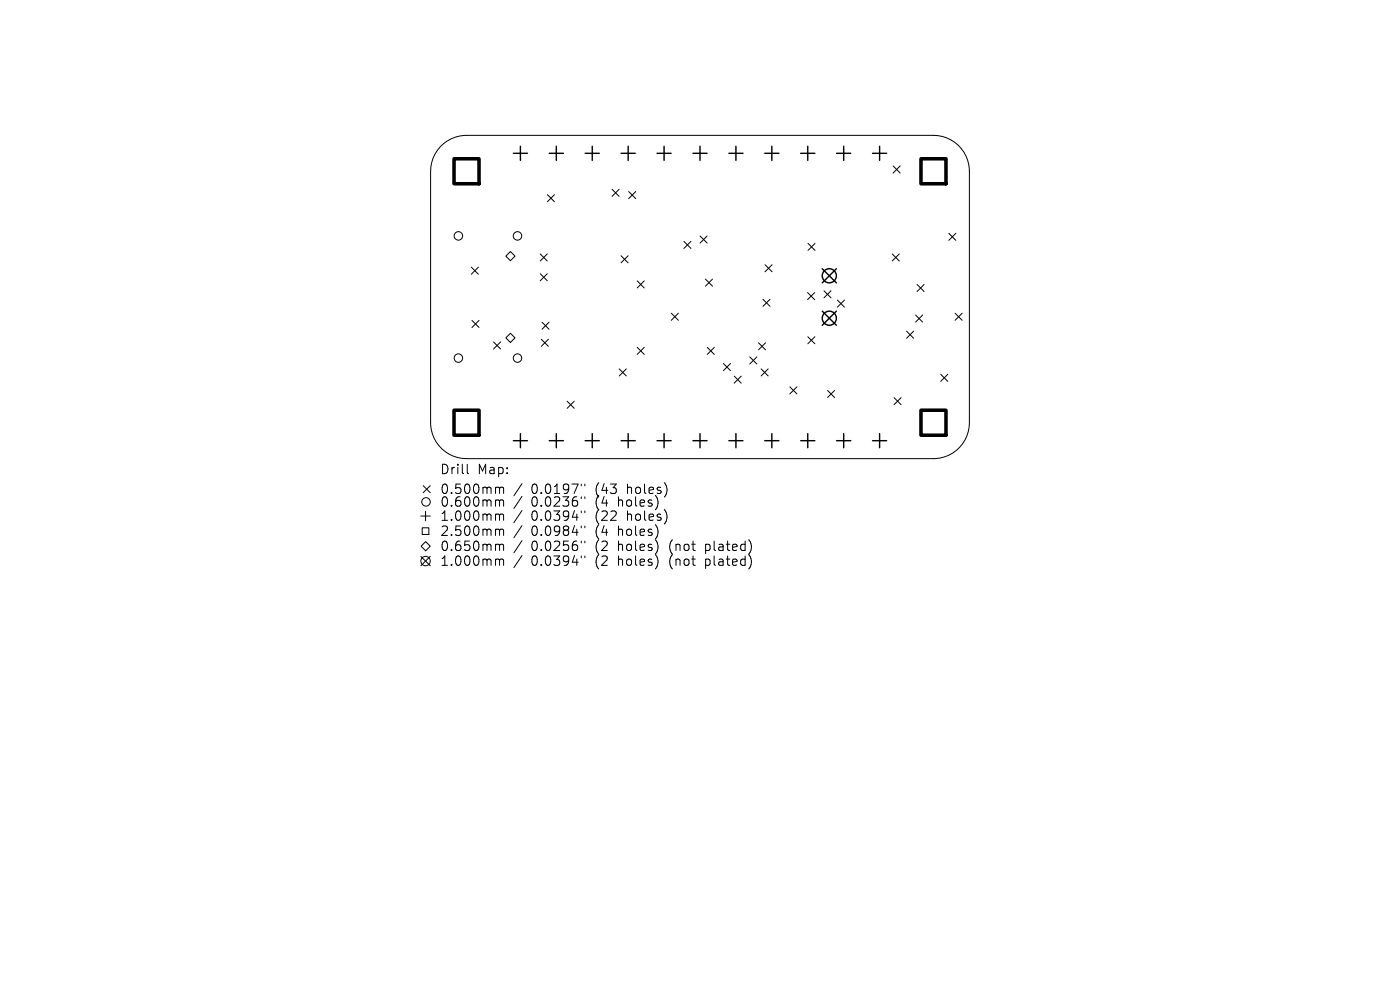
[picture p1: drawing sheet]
<svg xmlns="http://www.w3.org/2000/svg" width="297mm" height="210mm" viewBox="0 0 297 210" stroke-linecap="round" stroke-linejoin="round" font-family="sans-serif">
<defs><g id="words">
<g font-size="2.8">
<text x="93.3" y="100.9">Drill</text>
<text x="101.3" y="100.9">Map:</text>
<text x="93.3" y="105.1">0.500mm</text>
<text x="93.3" y="107.8">0.600mm</text>
<text x="112.7" y="105.1">0.0197&quot;</text>
<text x="112.7" y="107.8">0.0236&quot;</text>
<text x="126.4" y="105.1">(43</text>
<text x="126.4" y="107.8">(4</text>
<text x="131.4" y="107.8">holes)</text>
<text x="133.3" y="105.1">holes)</text>
<text x="93.3" y="110.8">1.000mm</text>
<text x="93.3" y="114">2.500mm</text>
<text x="112.7" y="110.8">0.0394&quot;</text>
<text x="112.7" y="114">0.0984&quot;</text>
<text x="126.4" y="110.8">(22</text>
<text x="126.4" y="114">(4</text>
<text x="131.4" y="114">holes)</text>
<text x="133.3" y="110.8">holes)</text>
<text x="93.3" y="117.2">0.650mm</text>
<text x="112.7" y="117.2">0.0256&quot;</text>
<text x="126.4" y="117.2">(2</text>
<text x="131.4" y="117.2">holes)</text>
<text x="142.5" y="117.2">(not</text>
<text x="150.3" y="117.2">plated)</text>
<text x="93.3" y="120.3">1.000mm</text>
<text x="112.7" y="120.3">0.0394&quot;</text>
<text x="126.4" y="120.3">(2</text>
<text x="131.4" y="120.3">holes)</text>
<text x="142.5" y="120.3">(not</text>
<text x="150.3" y="120.3">plated)</text>
</g>
</g></defs>
<g fill="none" stroke="#000" stroke-width=".21">
<path d="M93.4 31.1a7.6 7.6 0 0 1 5.6-2.4h99a7.6 7.6 0 0 1 7.7 7.6v53.4a7.6 7.6 0 0 1-7.7 7.6h-99a7.6 7.6 0 0 1-7.6-7.6v-53.4a7.6 7.6 0 0 1 2-5.2zM189.5 35.2l1.5 1.5M191 35.2l-1.5 1.5M100 56.7l1.5 1.5M101.5 56.7l-1.5 1.5M107.3 54.3l1-.9 1 .9-1 1zM114.6 53.9l1.5 1.5M114.6 58.1l1.5 1.5M116.1 53.9l-1.5 1.5M116.1 58.1l-1.5 1.5M116.1 41.3l1.5 1.5M117.6 41.3l-1.5 1.5"/>
<path d="M129.8 40.2l1.5 1.5M131.3 40.2l-1.5 1.5M131.7 54.3l1.5 1.5M133.2 54.3l-1.5 1.5M133.4 40.6l1.5 1.5M134.9 40.6l-1.5 1.5M135.2 59.6l1.5 1.5M136.7 59.6l-1.5 1.5M145.1 51.2l1.5 1.5M146.6 51.2l-1.5 1.5M148.5 50.1l1.5 1.5M149.7 59.2l1.5 1.5"/>
<path d="M150 50.1l-1.5 1.5M151.2 59.2l-1.5 1.5M162.3 56.2l1.5 1.5M163.8 56.2l-1.5 1.5M171.4 51.6l1.5 1.5M172.9 51.6l-1.5 1.5M189.3 53.9l1.5 1.5M190.8 53.9l-1.5 1.5M201.3 49.5l1.5 1.5M202.8 49.5l-1.5 1.5M100.1 68l1.5 1.5M101.6 68l-1.5 1.5"/>
<path d="M104.7 72.5l1.5 1.5M106.2 72.5l-1.5 1.5M108.3 70.7l1 1-1 .9-1-.9zM114.8 72l1.5 1.5M115 68.3l1.5 1.5M116.3 72l-1.5 1.5M116.5 68.3l-1.5 1.5M131.4 78.3l1.5 1.5M132.9 78.3l-1.5 1.5M135.2 73.7l1.5 1.5M136.7 73.7l-1.5 1.5M142.4 66.4l1.5 1.5"/>
<path d="M143.9 66.4l-1.5 1.5M150 73.7l1.5 1.5M151.5 73.7l-1.5 1.5M153.5 77.1l1.5 1.5M155 77.1l-1.5 1.5M155.8 79.8l1.5 1.5M157.3 79.8l-1.5 1.5M159.1 75.7l1.5 1.5M160.6 75.7l-1.5 1.5M160.9 72.7l1.5 1.5M161.5 78.3l1.5 1.5M161.9 63.5l1.5 1.5"/>
<path d="M162.4 72.7l-1.5 1.5M163 78.3l-1.5 1.5M163.4 63.5l-1.5 1.5M171.3 62.1l1.5 1.5M171.4 71.4l1.5 1.5M172.8 62.1l-1.5 1.5M172.9 71.4l-1.5 1.5M174.8 61.7l1.5 1.5M176.3 61.7l-1.5 1.5M177.6 63.7l1.5 1.5M179.1 63.7l-1.5 1.5M192.3 70.3l1.5 1.5"/>
<path d="M193.8 70.3l-1.5 1.5M194.2 66.8l1.5 1.5M194.5 60.3l1.5 1.5M195.7 66.8l-1.5 1.5M196 60.3l-1.5 1.5M199.6 79.4l1.5 1.5M201.1 79.4l-1.5 1.5M202.6 66.4l1.5 1.5M204.1 66.4l-1.5 1.5M99.1 98.5v1.7l.3 .3M120.3 85.1l1.5 1.5M121.8 85.1l-1.5 1.5"/>
<path d="M167.6 82.1l1.5 1.5M169.1 82.1l-1.5 1.5M175.6 82.8l1.5 1.5M177.1 82.8l-1.5 1.5M189.7 84.4l1.5 1.5M191.2 84.4l-1.5 1.5M89.3 109.5h2M89.3 118l2 2M89.6 112h1.4v1.4h-1.4zM89.8 103l1.5 1.5M90.3 108.5v2M90.3 114.9l1 1-1 .9-1-.9z"/>
<path d="M91.3 103l-1.5 1.5M91.3 118l-2 2M105.4 103.3l.5 .1 .1 .2M105.4 106h.3l.3 .3M105.4 109l.5 .1 .1 .2M105.4 112.2h.3l.3 .3M105.4 115.4h.3l.3 .3M105.4 118.6h.3l.3 .3M106 103.6l.3-.3 .4 .1 .1 1.3M106 103.6v1.1M106 106.3v1.1M106 109.3v1.1"/>
<path d="M106 112.5v1.1M106 115.7v1.1M106 118.9v1M106 106.3l.3-.3 .4 .1 .1 1.3M106 109.3l.3-.3 .4 .1 .1 1.3M106 112.5l.3-.3 .4 .1 .1 1.3M106 115.7l.3-.3 .4 .1 .1 1.3M106 118.9l.3-.3 .4 .1 .1 1.2M110.7 102.6l-1.7 2.6M110.7 105.3l-1.7 2.6M110.7 108.3l-1.7 2.6M110.7 111.5l-1.7 2.6"/>
<path d="M110.7 114.7l-1.7 2.6M110.7 117.8l-1.7 2.6M123.3 102.7v.4M123.3 105.4v.4M123.3 108.4v.4M123.3 111.6v.4M123.3 114.8v.4M123.3 117.9v.4M124.1 102.7v.4M124.1 105.4v.4M124.1 108.4v.4M124.1 111.6v.4"/>
<path d="M124.1 114.8v.4M124.1 117.9v.4"/>
<circle cx="97.2" cy="50" r=".9"/>
<circle cx="109.8" cy="50" r=".9"/>
<circle cx="97.2" cy="76" r=".9"/>
<circle cx="109.8" cy="76" r=".9"/>
<circle cx="90.3" cy="119" r="1"/>
<circle cx="90.4" cy="106.5" r=".9"/>
</g>
<g fill="none" stroke="#000" stroke-width=".3">
<path d="M108.9 32.5h3M110.4 31v3M116.5 32.5h3M118 31v3M124.1 32.5h3M125.6 31v3M131.8 32.5h3M133.3 31v3M139.4 32.5h3M140.9 31v3M147 32.5h3M148.5 31v3"/>
<path d="M154.6 32.5h3M156.1 31v3M162.2 32.5h3M163.7 31v3M169.9 32.5h3M171.4 31v3M177.5 32.5h3M179 31v3M185.1 32.5h3M186.6 31v3M174.4 57l3 3M177.4 57l-3 3"/>
<path d="M174.4 66l3 3M177.4 66l-3 3M108.9 93.5h3M110.4 92v3M116.5 93.5h3M118 92v3M124.1 93.5h3M125.6 92v3M131.8 93.5h3M133.3 92v3M139.4 93.5h3M140.9 92v3"/>
<path d="M147 93.5h3M148.5 92v3M154.6 93.5h3M156.1 92v3M162.2 93.5h3M163.7 92v3M169.9 93.5h3M171.4 92v3M177.5 93.5h3M179 92v3M185.1 93.5h3M186.6 92v3"/>
<circle cx="175.9" cy="58.5" r="1.5"/>
<circle cx="175.9" cy="67.5" r="1.5"/>
</g>
<path d="M96.3 33.7h5.3v5.3h-5.3zM195.4 33.7h5.3v5.3h-5.3zM96.3 87h5.3v5.3h-5.3zM195.4 87h5.3v5.3h-5.3z" fill="none" stroke="#000" stroke-width=".75"/>
<use href="#words"/>
</svg>
